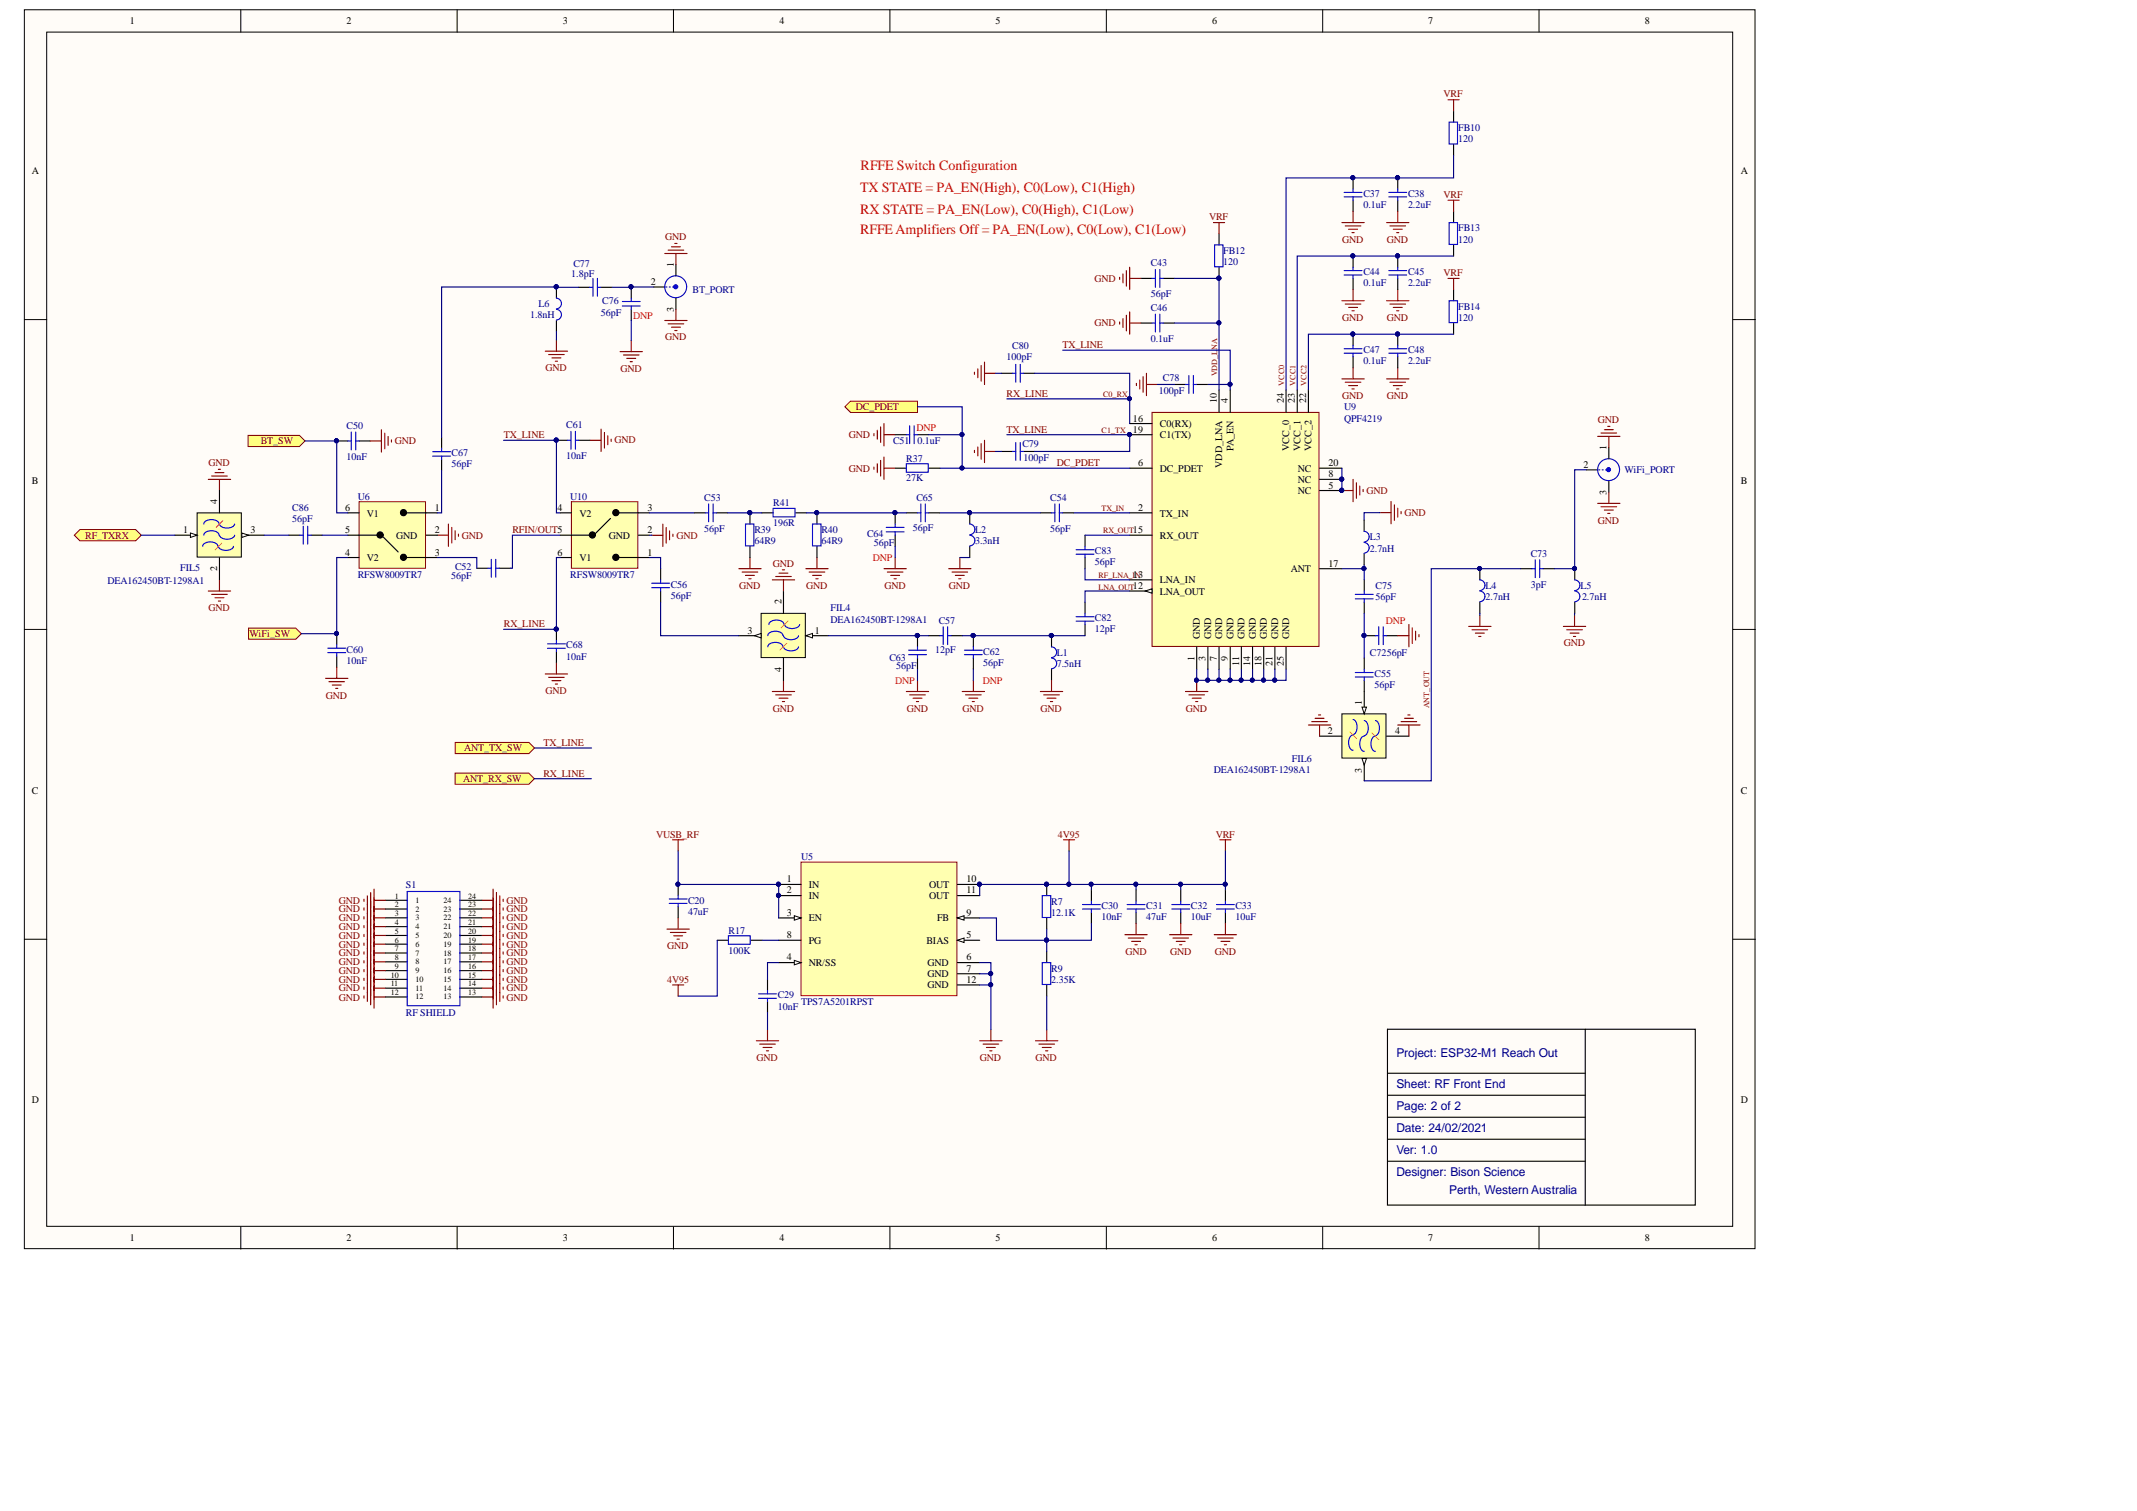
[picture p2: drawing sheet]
<svg xmlns="http://www.w3.org/2000/svg" width="356mm" height="252mm" viewBox="0 0 356 252" stroke-linecap="round" stroke-linejoin="round" font-family="sans-serif">
<defs><g id="words">
<g font-size="2.4" fill="#f00">
<text x="143.5" y="28.3">RFFE Switch Configuration</text>
<text x="143.4" y="32.1">TX STATE = PA_EN(High), C0(Low), C1(High)</text>
<text x="143.4" y="35.7">RX STATE = PA_EN(Low), C0(High), C1(Low)</text>
<text x="143.4" y="39.1">RFFE Amplifiers Off= PA_EN(Low), C0(Low), C1(Low)</text>
</g>
<g font-size="2" fill="#000080">
<text x="232.8" y="176.3">Project: ESP32-M1 Reach Out</text>
<text x="232.8" y="185.1">Page: 2 of 2</text>
<text x="232.8" y="181.4">Sheet: RF Front End</text>
<text x="232.8" y="188.8">Date: 24/02/2021</text>
<text x="232.8" y="196">Designer: Bison Science</text>
<text x="232.8" y="192.4">Ver: 1.0</text>
<text x="241.6" y="199">Perth, Western Australia</text>
</g>
<g font-size="1.7">
<text x="21.7" y="4.1">1</text>
<text x="57.8" y="4.1">2</text>
<text x="93.8" y="4.1">3</text>
<text x="129.9" y="4.1">4</text>
<text x="166" y="4.1">5</text>
<text x="202.1" y="4.1">6</text>
<text x="238.1" y="4.1">7</text>
<text x="274.3" y="4.1">8</text>
<text x="5.3" y="28.9">A</text>
<text x="290.3" y="28.9">A</text>
<text x="108.5" y="47.5">2</text>
<text x="112.3" y="44.5" transform="rotate(-90 112.3 44.5)">1</text>
<text x="112.3" y="52" transform="rotate(-90 112.3 52)">3</text>
<text x="188.9" y="70.3">16</text>
<text x="193.4" y="71.2">C0(RX)</text>
<text x="202.9" y="67.2" transform="rotate(-90 202.9 67.2)">10</text>
<text x="204.7" y="67.2" transform="rotate(-90 204.7 67.2)">4</text>
<text x="214" y="67.2" transform="rotate(-90 214 67.2)">24</text>
<text x="215.9" y="67.2" transform="rotate(-90 215.9 67.2)">23</text>
<text x="217.8" y="67.2" transform="rotate(-90 217.8 67.2)">22</text>
<text x="188.9" y="72.1">19</text>
<text x="189.8" y="77.7">6</text>
<text x="193.4" y="73.1">C1(TX)</text>
<text x="203.8" y="78" transform="rotate(-90 203.8 78)">VDD_LNA</text>
<text x="205.7" y="75.1" transform="rotate(-90 205.7 75.1)">PA_EN</text>
<text x="215" y="75.2" transform="rotate(-90 215 75.2)">VCC_0</text>
<text x="216.8" y="75.2" transform="rotate(-90 216.8 75.2)">VCC_1</text>
<text x="218.7" y="75.2" transform="rotate(-90 218.7 75.2)">VCC_2</text>
<text x="221.5" y="77.7">20</text>
<text x="264" y="78">2</text>
<text x="267.8" y="74.9" transform="rotate(-90 267.8 74.9)">1</text>
<text x="5.3" y="80.6">B</text>
<text x="36.2" y="84" transform="rotate(-90 36.2 84)">4</text>
<text x="193.4" y="78.7">DC_PDET</text>
<text x="216.4" y="82.4">NC</text>
<text x="216.4" y="78.7">NC</text>
<text x="216.4" y="80.5">NC</text>
<text x="221.5" y="81.4">5</text>
<text x="221.5" y="79.6">8</text>
<text x="267.8" y="82.5" transform="rotate(-90 267.8 82.5)">3</text>
<text x="290.3" y="80.6">B</text>
<text x="30.5" y="88.9">1</text>
<text x="41.8" y="88.9">3</text>
<text x="57.5" y="85.2">6</text>
<text x="57.5" y="88.9">5</text>
<text x="61.2" y="86.1">V1</text>
<text x="66.1" y="89.8">GND</text>
<text x="72.5" y="85.2">1</text>
<text x="72.5" y="88.9">2</text>
<text x="93" y="85.2">4</text>
<text x="96.6" y="86.1">V2</text>
<text x="101.5" y="89.8">GND</text>
<text x="107.9" y="85.2">3</text>
<text x="107.9" y="88.9">2</text>
<text x="188.9" y="88.9">15</text>
<text x="189.8" y="85.2">2</text>
<text x="193.4" y="89.8">RX_OUT</text>
<text x="193.4" y="86.1">TX_IN</text>
<text x="36.2" y="95.2" transform="rotate(-90 36.2 95.2)">2</text>
<text x="57.5" y="92.6">4</text>
<text x="61.2" y="93.5">V2</text>
<text x="72.5" y="92.6">3</text>
<text x="93" y="92.6">6</text>
<text x="96.6" y="93.5">V1</text>
<text x="107.9" y="92.6">1</text>
<text x="215.2" y="95.4">ANT</text>
<text x="221.5" y="94.5">17</text>
<text x="130.3" y="100.7" transform="rotate(-90 130.3 100.7)">2</text>
<text x="188.9" y="98.2">12</text>
<text x="188.9" y="96.3">13</text>
<text x="193.4" y="99.1">LNA_OUT</text>
<text x="193.4" y="97.3">LNA_IN</text>
<text x="124.6" y="105.6">3</text>
<text x="135.9" y="105.6">1</text>
<text x="200.1" y="106.6" transform="rotate(-90 200.1 106.6)">GND</text>
<text x="201.9" y="106.6" transform="rotate(-90 201.9 106.6)">GND</text>
<text x="203.8" y="106.6" transform="rotate(-90 203.8 106.6)">GND</text>
<text x="205.7" y="106.6" transform="rotate(-90 205.7 106.6)">GND</text>
<text x="207.5" y="106.6" transform="rotate(-90 207.5 106.6)">GND</text>
<text x="209.4" y="106.6" transform="rotate(-90 209.4 106.6)">GND</text>
<text x="211.2" y="106.6" transform="rotate(-90 211.2 106.6)">GND</text>
<text x="213.1" y="106.6" transform="rotate(-90 213.1 106.6)">GND</text>
<text x="215" y="106.6" transform="rotate(-90 215 106.6)">GND</text>
<text x="130.3" y="112.1" transform="rotate(-90 130.3 112.1)">4</text>
<text x="199.1" y="110.2" transform="rotate(-90 199.1 110.2)">1</text>
<text x="201" y="110.2" transform="rotate(-90 201 110.2)">3</text>
<text x="202.9" y="110.2" transform="rotate(-90 202.9 110.2)">7</text>
<text x="204.7" y="110.2" transform="rotate(-90 204.7 110.2)">9</text>
<text x="206.6" y="111" transform="rotate(-90 206.6 111)">11</text>
<text x="208.4" y="111" transform="rotate(-90 208.4 111)">14</text>
<text x="210.3" y="111" transform="rotate(-90 210.3 111)">18</text>
<text x="212.2" y="111" transform="rotate(-90 212.2 111)">21</text>
<text x="214" y="111" transform="rotate(-90 214 111)">25</text>
<text x="227.1" y="117.5" transform="rotate(-90 227.1 117.5)">1</text>
<text x="221.4" y="122.4">2</text>
<text x="232.6" y="122.4">4</text>
<text x="227.1" y="128.8" transform="rotate(-90 227.1 128.8)">3</text>
<text x="5.3" y="132.3">C</text>
<text x="290.3" y="132.3">C</text>
<text x="131.2" y="147.1">1</text>
<text x="131.2" y="148.9">2</text>
<text x="134.8" y="148">IN</text>
<text x="134.8" y="149.9">IN</text>
<text x="154.9" y="148">OUT</text>
<text x="154.9" y="149.9">OUT</text>
<text x="161.2" y="147.1">10</text>
<text x="161.2" y="148.9">11</text>
<text x="131.2" y="152.7">3</text>
<text x="134.8" y="153.6">EN</text>
<text x="156.3" y="153.6">FB</text>
<text x="161.2" y="152.7">9</text>
<text x="131.2" y="160.1">4</text>
<text x="131.2" y="156.4">8</text>
<text x="134.8" y="161">NR/SS</text>
<text x="134.8" y="157.3">PG</text>
<text x="154.5" y="157.3">BIAS</text>
<text x="154.6" y="161">GND</text>
<text x="161.2" y="156.4">5</text>
<text x="161.2" y="160.1">6</text>
<text x="161.2" y="162">7</text>
<text x="154.6" y="162.9">GND</text>
<text x="154.6" y="164.8">GND</text>
<text x="161.2" y="163.8">12</text>
<text x="5.3" y="183.9">D</text>
<text x="290.3" y="183.9">D</text>
<text x="21.7" y="207">1</text>
<text x="57.8" y="207">2</text>
<text x="93.8" y="207">3</text>
<text x="129.9" y="207">4</text>
<text x="166" y="207">5</text>
<text x="202.1" y="207">6</text>
<text x="238.1" y="207">7</text>
<text x="274.3" y="207">8</text>
</g>
<g font-size="1.7" fill="#800000">
<text x="240.7" y="16.2">VRF</text>
<text x="240.7" y="33">VRF</text>
<text x="110.9" y="40">GND</text>
<text x="201.6" y="36.7">VRF</text>
<text x="223.8" y="40.4">GND</text>
<text x="231.2" y="40.4">GND</text>
<text x="182.5" y="46.9">GND</text>
<text x="240.7" y="46">VRF</text>
<text x="223.8" y="53.5">GND</text>
<text x="231.2" y="53.5">GND</text>
<text x="110.9" y="56.8">GND</text>
<text x="177.1" y="58">TX_LINE</text>
<text x="182.5" y="54.4">GND</text>
<text x="90.9" y="61.9">GND</text>
<text x="103.5" y="62">GND</text>
<text x="142.7" y="68.4">DC_PDET</text>
<text x="167.8" y="66.1">RX_LINE</text>
<text x="223.8" y="66.6">GND</text>
<text x="231.2" y="66.6">GND</text>
<text x="266.4" y="70.5">GND</text>
<text x="34.8" y="77.7">GND</text>
<text x="43.5" y="74.1">BT_SW</text>
<text x="65.8" y="74.1">GND</text>
<text x="84" y="73">TX_LINE</text>
<text x="102.4" y="73.9">GND</text>
<text x="141.5" y="73.1">GND</text>
<text x="167.8" y="72.1">TX_LINE</text>
<text x="176.2" y="77.7">DC_PDET</text>
<text x="141.5" y="78.7">GND</text>
<text x="227.8" y="82.4">GND</text>
<text x="14.2" y="89.8">RF_TXRX</text>
<text x="77" y="89.8">GND</text>
<text x="85.4" y="88.9">RFIN/OUT5</text>
<text x="112.8" y="89.8">GND</text>
<text x="234.2" y="86">GND</text>
<text x="266.4" y="87.3">GND</text>
<text x="128.8" y="94.5">GND</text>
<text x="34.8" y="101.9">GND</text>
<text x="123.3" y="98.2">GND</text>
<text x="134.4" y="98.2">GND</text>
<text x="147.5" y="98.2">GND</text>
<text x="158.2" y="98.2">GND</text>
<text x="41.6" y="106.2">WiFi_SW</text>
<text x="84" y="104.5">RX_LINE</text>
<text x="260.7" y="107.8">GND</text>
<text x="54.3" y="116.5">GND</text>
<text x="90.9" y="115.7">GND</text>
<text x="128.8" y="118.7">GND</text>
<text x="151.2" y="118.7">GND</text>
<text x="160.5" y="118.7">GND</text>
<text x="173.5" y="118.7">GND</text>
<text x="197.7" y="118.7">GND</text>
<text x="77.4" y="125.3">ANT_TX_SW</text>
<text x="90.6" y="124.3">TX_LINE</text>
<text x="77.2" y="130.4">ANT_RX_SW</text>
<text x="90.6" y="129.5">RX_LINE</text>
<text x="109.4" y="139.6">VUSB_RF</text>
<text x="176.4" y="139.6">4V95</text>
<text x="202.7" y="139.6">VRF</text>
<text x="56.5" y="150.6">GND</text>
<text x="56.5" y="152.1">GND</text>
<text x="56.5" y="153.6">GND</text>
<text x="56.5" y="155">GND</text>
<text x="84.4" y="155">GND</text>
<text x="84.4" y="153.6">GND</text>
<text x="84.4" y="152.1">GND</text>
<text x="84.4" y="150.6">GND</text>
<text x="56.5" y="156.5">GND</text>
<text x="56.5" y="158">GND</text>
<text x="56.5" y="159.4">GND</text>
<text x="56.5" y="160.9">GND</text>
<text x="84.4" y="160.9">GND</text>
<text x="84.4" y="159.4">GND</text>
<text x="84.4" y="158">GND</text>
<text x="84.4" y="156.5">GND</text>
<text x="111.2" y="158.2">GND</text>
<text x="187.6" y="159.2">GND</text>
<text x="195.1" y="159.2">GND</text>
<text x="202.5" y="159.2">GND</text>
<text x="56.5" y="162.4">GND</text>
<text x="56.5" y="163.8">GND</text>
<text x="56.5" y="165.3">GND</text>
<text x="56.5" y="166.8">GND</text>
<text x="84.4" y="166.8">GND</text>
<text x="84.4" y="165.3">GND</text>
<text x="84.4" y="163.8">GND</text>
<text x="84.4" y="162.4">GND</text>
<text x="111.2" y="163.8">4V95</text>
<text x="126.1" y="176.8">GND</text>
<text x="163.4" y="176.8">GND</text>
<text x="172.7" y="176.8">GND</text>
</g>
<g font-size="1.7" fill="#000080">
<text x="243.1" y="21.8">FB10</text>
<text x="243.1" y="23.7">120</text>
<text x="227.3" y="32.8">C37</text>
<text x="227.3" y="34.7">0.1uF</text>
<text x="234.8" y="32.8">C38</text>
<text x="234.8" y="34.7">2.2uF</text>
<text x="243.1" y="38.6">FB13</text>
<text x="243.1" y="40.4">120</text>
<text x="95.3" y="46.2">1.8pF</text>
<text x="95.6" y="44.6">C77</text>
<text x="191.9" y="44.4">C43</text>
<text x="204" y="42.3">FB12</text>
<text x="204" y="44.2">120</text>
<text x="227.3" y="45.8">C44</text>
<text x="227.3" y="47.7">0.1uF</text>
<text x="234.8" y="45.8">C45</text>
<text x="234.8" y="47.7">2.2uF</text>
<text x="88.4" y="53">1.8nH</text>
<text x="89.8" y="51.2">L6</text>
<text x="100.2" y="52.7">56pF</text>
<text x="100.4" y="50.7">C76</text>
<text x="115.5" y="48.9">BT_PORT</text>
<text x="191.9" y="51.8">C46</text>
<text x="191.9" y="49.6">56pF</text>
<text x="243.1" y="51.6">FB14</text>
<text x="243.1" y="53.5">120</text>
<text x="168.8" y="58.2">C80</text>
<text x="191.9" y="57">0.1uF</text>
<text x="227.3" y="58.9">C47</text>
<text x="234.8" y="58.9">C48</text>
<text x="167.8" y="60.1">100pF</text>
<text x="193.2" y="65.7">100pF</text>
<text x="193.9" y="63.5">C78</text>
<text x="227.3" y="60.7">0.1uF</text>
<text x="234.8" y="60.7">2.2uF</text>
<text x="57.8" y="71.5">C50</text>
<text x="94.4" y="71.4">C61</text>
<text x="224.1" y="68.4">U9</text>
<text x="224.1" y="70.3">QPF4219</text>
<text x="57.8" y="76.7">10nF</text>
<text x="75.3" y="76">C67</text>
<text x="75.3" y="77.9">56pF</text>
<text x="94.4" y="76.5">10nF</text>
<text x="148.9" y="74">C51</text>
<text x="151.1" y="77">R37</text>
<text x="153" y="74">0.1uF</text>
<text x="170.5" y="74.5">C79</text>
<text x="170.6" y="76.8">100pF</text>
<text x="59.6" y="83.3">U6</text>
<text x="95.1" y="83.3">U10</text>
<text x="117.4" y="83.5">C53</text>
<text x="151.1" y="80.3">27K</text>
<text x="152.8" y="83.5">C65</text>
<text x="175.1" y="83.5">C54</text>
<text x="270.9" y="78.9">WiFi_PORT</text>
<text x="48.7" y="85.2">C86</text>
<text x="48.7" y="87">56pF</text>
<text x="117.4" y="88.6">56pF</text>
<text x="125.8" y="88.9">R39</text>
<text x="128.9" y="84.4">R41</text>
<text x="128.9" y="87.7">196R</text>
<text x="137" y="88.9">R40</text>
<text x="144.6" y="89.6">C64</text>
<text x="152.2" y="88.5">56pF</text>
<text x="162.6" y="88.9">L2</text>
<text x="175.1" y="88.6">56pF</text>
<text x="30" y="95.2">FIL5</text>
<text x="75.9" y="95">C52</text>
<text x="125.8" y="90.8">64R9</text>
<text x="137" y="90.8">64R9</text>
<text x="145.7" y="91.1">56pF</text>
<text x="162.6" y="90.8">3.3nH</text>
<text x="182.6" y="92.4">C83</text>
<text x="182.6" y="94.2">56pF</text>
<text x="228.4" y="90.1">L3</text>
<text x="228.4" y="91.9">2.7nH</text>
<text x="255.2" y="92.8">C73</text>
<text x="17.9" y="97.4">DEA162450BT-1298A1</text>
<text x="59.6" y="96.3">RFSW8009TR7</text>
<text x="75.2" y="96.5">56pF</text>
<text x="95.1" y="96.3">RFSW8009TR7</text>
<text x="111.8" y="97.9">C56</text>
<text x="111.8" y="99.8">56pF</text>
<text x="138.5" y="101.9">FIL4</text>
<text x="229.3" y="98.2">C75</text>
<text x="229.3" y="100.1">56pF</text>
<text x="247.7" y="98.2">L4</text>
<text x="247.7" y="100.1">2.7nH</text>
<text x="255.2" y="97.9">3pF</text>
<text x="263.5" y="98.2">L5</text>
<text x="263.8" y="100.1">2.7nH</text>
<text x="138.5" y="103.8">DEA162450BT-1298A1</text>
<text x="156.5" y="103.9">C57</text>
<text x="182.6" y="103.5">C82</text>
<text x="182.6" y="105.4">12pF</text>
<text x="57.8" y="108.9">C60</text>
<text x="57.8" y="110.7">10nF</text>
<text x="94.4" y="108.1">C68</text>
<text x="94.4" y="110">10nF</text>
<text x="148.3" y="110.1">C63</text>
<text x="149.4" y="111.6">56pF</text>
<text x="155.9" y="108.9">12pF</text>
<text x="164" y="109.2">C62</text>
<text x="164" y="111">56pF</text>
<text x="176.2" y="109.4">L1</text>
<text x="176.2" y="111.2">7.5nH</text>
<text x="228.4" y="109.4">C7256pF</text>
<text x="229.2" y="112.9">C55</text>
<text x="229.2" y="114.8">56pF</text>
<text x="202.4" y="128.9">DEA162450BT-1298A1</text>
<text x="215.4" y="127">FIL6</text>
<text x="133.6" y="143.4">U5</text>
<text x="67.7" y="148.1">S1</text>
<text x="114.7" y="150.6">C20</text>
<text x="114.7" y="152.5">47uF</text>
<text x="121.5" y="155.6">R17</text>
<text x="175.3" y="150.8">R7</text>
<text x="175.3" y="152.7">12.1K</text>
<text x="183.7" y="151.6">C30</text>
<text x="183.7" y="153.4">10nF</text>
<text x="191.1" y="151.6">C31</text>
<text x="191.1" y="153.4">47uF</text>
<text x="198.6" y="151.6">C32</text>
<text x="198.6" y="153.4">10uF</text>
<text x="206" y="151.6">C33</text>
<text x="206" y="153.4">10uF</text>
<text x="121.5" y="159">100K</text>
<text x="175.3" y="162">R9</text>
<text x="129.7" y="166.4">C29</text>
<text x="133.6" y="167.5">TPS7A5201RPST</text>
<text x="175.3" y="163.8">2.35K</text>
<text x="67.7" y="169.3">RF SHIELD</text>
<text x="129.7" y="168.3">10nF</text>
</g>
<g font-size="1.7" fill="#f00">
<text x="105.6" y="53.1">DNP</text>
<text x="152.8" y="71.9">DNP</text>
<text x="145.5" y="93.5">DNP</text>
<text x="231" y="104">DNP</text>
<text x="149.2" y="114.1">DNP</text>
<text x="163.9" y="114.1">DNP</text>
</g>
<g font-size="1.4" fill="#800000">
<text x="183.9" y="66.2">C0_RX</text>
<text x="183.7" y="72.1">C1_TX</text>
<text x="183.7" y="85.2">TX_IN</text>
<text x="183.9" y="88.9">RX_OUT</text>
<text x="183.2" y="96.4">RF_LNA_IN</text>
<text x="183.2" y="98.3">LNA_OUT</text>
</g>
<g font-size="1.4">
<text x="65.8" y="149.8">1</text>
<text x="78.1" y="149.8">24</text>
<text x="65.8" y="151.2">2</text>
<text x="65.8" y="152.7">3</text>
<text x="65.8" y="154.2">4</text>
<text x="65.8" y="155.6">5</text>
<text x="69.3" y="150.5">1</text>
<text x="69.3" y="152">2</text>
<text x="69.3" y="153.4">3</text>
<text x="69.3" y="154.9">4</text>
<text x="73.9" y="154.9">21</text>
<text x="73.9" y="153.4">22</text>
<text x="73.9" y="152">23</text>
<text x="73.9" y="150.5">24</text>
<text x="78.1" y="155.6">20</text>
<text x="78.1" y="154.2">21</text>
<text x="78.1" y="152.7">22</text>
<text x="78.1" y="151.2">23</text>
<text x="65.8" y="157.1">6</text>
<text x="65.8" y="158.6">7</text>
<text x="65.8" y="160">8</text>
<text x="65.8" y="161.5">9</text>
<text x="69.3" y="156.4">5</text>
<text x="69.3" y="157.8">6</text>
<text x="69.3" y="159.3">7</text>
<text x="69.3" y="160.8">8</text>
<text x="73.9" y="160.8">17</text>
<text x="73.9" y="159.3">18</text>
<text x="73.9" y="157.8">19</text>
<text x="73.9" y="156.4">20</text>
<text x="78.1" y="161.5">16</text>
<text x="78.1" y="160">17</text>
<text x="78.1" y="158.6">18</text>
<text x="78.1" y="157.1">19</text>
<text x="65.1" y="163">10</text>
<text x="65.1" y="164.4">11</text>
<text x="65.1" y="165.9">12</text>
<text x="69.3" y="162.2">9</text>
<text x="69.3" y="163.7">10</text>
<text x="69.3" y="165.2">11</text>
<text x="69.3" y="166.6">12</text>
<text x="73.9" y="166.6">13</text>
<text x="73.9" y="165.2">14</text>
<text x="73.9" y="163.7">15</text>
<text x="73.9" y="162.2">16</text>
<text x="78.1" y="165.9">13</text>
<text x="78.1" y="164.4">14</text>
<text x="78.1" y="163">15</text>
</g>
<g font-size="1.3" fill="#800000">
<text x="203" y="58.4" transform="rotate(-90 203 58.4)">NA</text>
<text x="203" y="62.8" transform="rotate(-90 203 62.8)">VDD_L</text>
<text x="214.1" y="64.3" transform="rotate(-90 214.1 64.3)">VCC0</text>
<text x="216" y="64.3" transform="rotate(-90 216 64.3)">VCC1</text>
<text x="217.8" y="64.3" transform="rotate(-90 217.8 64.3)">VCC2</text>
<text x="238.3" y="118.1" transform="rotate(-90 238.3 118.1)">ANT_OUT</text>
</g>
</g></defs>
<g fill="#fffcf8" stroke="#000" stroke-width=".17">
<path d="M4.1 1.6h288.5v206.6h-288.5z"/>
<path d="M7.8 5.4h281.1v199h-281.1z"/>
</g>
<g fill="none" stroke="#000" stroke-width=".17">
<path d="M40.1 1.6v3.8M76.2 1.6v3.8M112.3 1.6v3.8M148.4 1.6v3.8M184.5 1.6v3.8M220.5 1.6v3.8M256.6 1.6v3.8M4.1 53.3h3.7M289 53.3h3.7M4.1 104.9h3.7M289 104.9h3.7M4.1 156.6h3.7"/>
<path d="M289 156.6h3.7M40.1 204.5v3.7M76.2 204.5v3.7M112.3 204.5v3.7M148.4 204.5v3.7M184.5 204.5v3.7M220.5 204.5v3.7M256.6 204.5v3.7"/>
</g>
<g fill="none" stroke="#800000" stroke-width=".19">
<path d="M108.7 89.2h1.8M110.5 87.4v3.7M111.1 87.9v2.6M111.6 88.5v1.5M112.2 89.1v.3M123.2 94.8h3.7M123.7 95.4h2.6M124.3 95.9h1.5M124.9 96.5h.3M125 92.9v1.9M134.4 94.8h3.7M134.9 95.4h2.6"/>
<path d="M135.5 95.9h1.5M136 96.5h.4M136.2 92.9v1.9"/>
</g>
<path d="M12.4 89.2l.9-.9h9.3l1 .9-1 .9h-9.3z" fill-rule="evenodd" fill="#ffff80" stroke="#800000" stroke-width=".17"/>
<g fill="none" stroke="#800000" stroke-width=".19">
<path d="M223.7 37.1h3.8M224.3 37.7h2.6M224.9 38.2h1.4M225.4 38.8h.4M225.6 35.2v1.9M231.2 37.1h3.7M231.7 37.7h2.7M232.3 38.2h1.5M232.9 38.8h.3M233 35.2v1.9M186.7 46.2v.4M186.7 53.7v.3"/>
<path d="M187.2 45.7v1.5M187.2 53.1v1.5M187.8 45.1v2.6M187.8 52.6v2.6M188.4 44.5v3.8M188.4 52v3.7M188.4 53.9h1.8M188.4 46.4h1.8M223.7 50.1h3.8M224.3 50.7h2.6M224.9 51.2h1.4M225.4 51.8h.4"/>
<path d="M225.6 48.3v1.8M231.2 50.1h3.7M231.7 50.7h2.7M232.3 51.2h1.5M232.9 51.8h.3M233 48.3v1.8M145.7 72.3v.4M145.7 77.9v.3M146.3 71.7v1.5M146.3 77.3v1.5M146.8 71.2v2.6M146.8 76.7v2.7"/>
<path d="M147.4 70.6v3.7M147.4 76.2v3.7M147.4 78.1h1.9M147.4 72.5h1.9M223.7 63.2h3.8M224.3 63.7h2.6M224.9 64.3h1.4M225.4 64.8h.4M225.6 61.3v1.9M225.6 79.9v3.7M231.2 63.2h3.7M231.7 63.7h2.7"/>
<path d="M232.3 64.3h1.5M232.9 64.8h.3M233 61.3v1.9M223.7 81.8h1.9M226.2 80.5v2.6M226.7 81v1.5M227.3 81.6v.4M128.8 115.3h3.7M129.3 115.8h2.6M129.9 116.4h1.5M130.4 117h.4M130.6 113.4v1.9"/>
<path d="M197.7 115.3h3.7M198.2 115.8h2.6M198.8 116.4h1.5M199.3 117h.4M199.5 113.4v1.9"/>
</g>
<g fill="none" stroke="#000" stroke-width=".19">
<path d="M242.4 18.5v1.9M203.3 39v1.8M225.6 29.7v1.8M225.6 33.4v1.8M233 29.7v1.8M233 33.4v1.8M242.4 24.1v1.8M190.2 53.9h1.9M190.2 46.4h1.9M193.9 53.9h1.9M193.9 46.4h1.9M203.3 44.5v1.9"/>
<path d="M225.6 42.7v1.8M225.6 46.4v1.9M225.6 55.7v1.9M225.6 59.4v1.9M233 42.7v1.8M233 46.4v1.9M233 55.7v1.9M233 59.4v1.9M149.3 78.1h1.8M149.3 72.5h1.8M153 72.5h1.8M154.8 78.1h1.9"/>
<path d="M79.5 94.7h1.9M83.2 94.7h1.9M110.1 94.8v1.9M110.1 98.5v1.9M115.7 85.5h1.9M119.5 85.5h1.8M125 85.5v1.9M125 91.1v1.8M173.5 85.5h1.8M177.2 85.5h1.8M154.8 106h1.9M158.6 106h1.8"/>
<path d="M227.5 109.7v1.9M227.5 113.4v1.9"/>
</g>
<g fill="none" stroke="#00f" stroke-width=".19">
<path d="M224.1 32.1h3M224.1 32.8h3M225.6 31.5v.6M225.6 32.8v.6M231.6 32.1h2.9M231.6 32.8h2.9M233 31.5v.6M233 32.8v.6M241.6 20.4h1.4v3.6h-1.4zM192.1 53.9h.5M192.1 46.4h.5M192.6 44.9v3"/>
<path d="M192.6 52.4v2.9M193.4 44.9v3M193.4 52.4v2.9M193.4 53.9h.5M193.4 46.4h.5M202.5 40.8h1.4v3.7h-1.4zM224.1 58.1h3M224.1 58.9h3M224.1 45.1h3M224.1 45.9h3M225.6 44.5v.6M225.6 45.9v.5"/>
<path d="M225.6 57.6v.5M225.6 58.9v.5M231.6 58.1h2.9M231.6 58.9h2.9M231.6 45.1h2.9M231.6 45.9h2.9M233 44.5v.6M233 45.9v.5M233 57.6v.5M233 58.9v.5M151.1 77.3h3.7v1.4h-3.7zM151.1 72.5h.6"/>
<path d="M151.7 71v3M152.4 71v3M152.4 72.5h.6M81.4 94.7h.5M81.9 93.2v3M82.7 93.2v3M82.7 94.7h.5M108.7 97.2h2.9M108.7 98h2.9M110.1 96.7v.5M110.1 98v.5M117.6 85.5h.6"/>
<path d="M118.2 84v3M118.9 85.5h.6M118.9 84v3M124.3 87.4h1.4v3.6h-1.4zM175.3 85.5h.6M175.9 84v3M176.6 84v3M176.6 85.5h.6M156.7 106h.6M157.3 104.5v3M158 104.5v3M158 106h.6"/>
<path d="M226 112.9h3M226 112.1h3M227.5 111.6v.5M227.5 112.9v.5"/>
</g>
<g fill="#000080" stroke="#000080" stroke-width=".17">
<circle cx="125" cy="85.5" r=".34"/>
<circle cx="225.5" cy="55.7" r=".33"/>
<circle cx="225.5" cy="42.6" r=".33"/>
<circle cx="233" cy="29.6" r=".34"/>
<circle cx="225.5" cy="29.6" r=".33"/>
<circle cx="233" cy="42.6" r=".34"/>
<circle cx="233" cy="55.7" r=".34"/>
<circle cx="203.2" cy="46.4" r=".34"/>
<circle cx="199.5" cy="113.4" r=".33"/>
<circle cx="223.7" cy="81.7" r=".34"/>
</g>
<path d="M192.1 68.7h27.8v39.1h-27.8z" fill="#ffffb0" stroke="#800000" stroke-width=".17"/>
<g fill="none" stroke="#000" stroke-width=".19">
<path d="M188.4 78.1h3.7M188.4 72.5h3.7M188.4 70.6h3.7M203.3 65v3.7M205.1 65v3.7M214.4 65v3.7M216.3 65v3.7M218.2 65v3.7M220 78.1h3.7M220 79.9h3.7M188.4 89.2h3.7M188.4 85.5h3.7"/>
<path d="M188.4 98.5h3.7M220 81.8h3.7M220 94.8h3.7M199.5 107.8v3.8M201.4 107.8v3.8M203.3 107.8v3.8M205.1 107.8v3.8M207 107.8v3.8M208.8 107.8v3.8M212.6 107.8v3.8M214.4 107.8v3.8"/>
</g>
<g fill="#000080" stroke="#000080" stroke-width=".17">
<circle cx="223.7" cy="81.7" r=".34"/>
<circle cx="223.7" cy="79.9" r=".34"/>
<circle cx="188.3" cy="72.4" r=".33"/>
</g>
<path d="M191 98.5l1.1-.3v.7z" fill="#fffcf8"/>
<path d="M191 98.5l1.1-.3v.7z" fill="none" stroke="#000" stroke-width=".17"/>
<g fill="none" stroke="#000" stroke-width=".19">
<path d="M242.4 35.2v1.9M242.4 40.8v1.9M242.4 48.3v1.8M242.4 53.9v1.8M149.3 85.5v1.9M149.3 89.2v1.9M151.1 85.5h1.9M154.8 85.5h1.9M188.4 96.7h3.7M153 106v1.8M153 109.7v1.9M162.3 106v1.8"/>
<path d="M162.3 109.7v1.9M210.7 107.8v3.8"/>
</g>
<g fill="#000080" stroke="#000080" stroke-width=".17">
<circle cx="223.7" cy="81.7" r=".34"/>
<circle cx="223.7" cy="79.9" r=".34"/>
<circle cx="188.3" cy="72.4" r=".33"/>
<circle cx="152.9" cy="105.9" r=".34"/>
<circle cx="162.2" cy="105.9" r=".34"/>
<circle cx="149.2" cy="85.5" r=".33"/>
</g>
<g fill="none" stroke="#00f" stroke-width=".19">
<path d="M241.6 37.1h1.4v3.7h-1.4zM241.6 50.1h1.4v3.7h-1.4zM147.8 87.9h2.9M147.8 88.7h2.9M149.3 87.4v.5M149.3 88.7v.5M153 85.5h.5M153.5 84v3M154.3 84v3M154.3 85.5h.5M151.5 108.4h3M151.5 109.1h3"/>
<path d="M153 107.8v.6M153 109.1v.6M160.8 108.4h3M160.8 109.1h3M162.3 107.8v.6M162.3 109.1v.6"/>
</g>
<g fill="none" stroke="#800000" stroke-width=".19">
<path d="M34.7 79.9h3.8M35.3 79.4h2.6M35.8 78.8h1.5M36.4 78.2h.4M36.6 79.9v1.9M34.7 98.5h3.8M35.3 99.1h2.6M35.8 99.6h1.5M36.6 96.7v1.8M147.4 94.8h3.7M147.9 95.4h2.7M148.5 95.9h1.5"/>
<path d="M149.1 96.5h.3M149.3 92.9v1.9M158.2 94.8h3.7M158.7 95.4h2.6M159.3 95.9h1.5M159.8 96.5h.4M160 92.9v1.9M36.4 100.2h.4M151.1 115.3h3.7M151.7 115.8h2.6M152.2 116.4h1.5M152.8 117h.4"/>
<path d="M153 113.4v1.9M160.4 115.3h3.7M161 115.8h2.6M161.5 116.4h1.5M162.1 117h.4M162.3 113.4v1.9"/>
</g>
<path d="M126.9 102.2h7.4v7.4h-7.4z" fill="#ffffb0" stroke="#000" stroke-width=".17"/>
<path d="M134.4 106h3.7" fill="none" stroke="#000" stroke-width=".19"/>
<path d="M134.4 106l1.1-.4v.7z" fill="#fffcf8"/>
<path d="M134.4 106l1.1-.4v.7z" fill="none" stroke="#000" stroke-width=".17"/>
<path d="M123.2 106h3.7" fill="none" stroke="#000" stroke-width=".19"/>
<path d="M125.8 106l1.1-.4v.7z" fill="#fffcf8"/>
<path d="M125.8 106l1.1-.4v.7z" fill="none" stroke="#000" stroke-width=".17"/>
<path d="M130.5 106a1.04 1.04 0 0 0-1.2-.8 1.15 1.15 0 0 0-1.3 .7v.1M130.5 107.8a1.04 1.04 0 0 0-1.2-.7 1.15 1.15 0 0 0-1.3 .7M130.7 104.1a1.04 1.04 0 0 0-1.2-.7 1.15 1.15 0 0 0-1.3 .7M133.1 106a1.51 1.51 0 0 1-2.5 0M133.1 107.8a1.51 1.51 0 0 1-2.5 0M133.3 104.1a1.51 1.51 0 0 1-2.5 0" fill="none" stroke="#00f" stroke-width=".19"/>
<path d="M131.2 107.3l-1.1 1.1M131.4 103.5l-1.1 1.2" fill="none" stroke="#f90" stroke-width=".19"/>
<path d="M130.6 98.5v3.7M130.6 109.7v3.7" fill="none" stroke="#000" stroke-width=".19"/>
<path d="M128.8 96.7h3.7M129.3 96.1h2.6M129.9 95.5h1.5M130.4 95h.4M130.6 96.7v1.8" fill="none" stroke="#800000" stroke-width=".19"/>
<path d="M32.9 85.5h7.3v7.4h-7.3z" fill="#ffffb0" stroke="#000" stroke-width=".17"/>
<path d="M29.1 89.2h3.8" fill="none" stroke="#000" stroke-width=".19"/>
<path d="M31.8 88.8l1.1 .4-1.1 .4z" fill="#fffcf8"/>
<path d="M31.8 88.8l1.1 .4-1.1 .4z" fill="none" stroke="#000" stroke-width=".17"/>
<path d="M40.3 89.2h3.7" fill="none" stroke="#000" stroke-width=".19"/>
<path d="M40.3 88.8l1.1 .4-1.1 .4z" fill="#fffcf8"/>
<path d="M40.3 88.8l1.1 .4-1.1 .4z" fill="none" stroke="#000" stroke-width=".17"/>
<g fill="none" stroke="#00f" stroke-width=".19">
<path d="M266.6 78.3h.2M267.1 78.3h.2M267.7 78.3h.2M36.3 91.1a1.04 1.04 0 0 0-1.2-.8 1.15 1.15 0 0 0-1.3 .7v.1M36.5 89.2a1.04 1.04 0 0 0-1.2-.7 1.16 1.16 0 0 0-1.3 .7M36.5 87.4a1.04 1.04 0 0 0-1.2-.8 1.16 1.16 0 0 0-1.3 .7v.1M38.9 91.1a1.53 1.53 0 0 1-2.5 0M39.1 89.2a1.53 1.53 0 0 1-2.5 0M39.1 87.4a1.53 1.53 0 0 1-2.5 0M175.3 107.8a.89 .89 0 0 1 .9 .9 .89 .89 0 0 1-.9 .9M175.3 109.7a.89 .89 0 0 1 .9 .9 .89 .89 0 0 1-.9 .9M229.3 106h.6"/>
<path d="M229.9 104.5v3M230.6 104.5v3M230.6 106h.6"/>
<circle cx="268.2" cy="78.3" r="1.82"/>
</g>
<path d="M37 90.5l-1.2 1.1M37.2 86.8l-1.2 1.1" fill="none" stroke="#f90" stroke-width=".19"/>
<path d="M264.5 78.3h1.9M268.2 74.6v1.9M36.6 81.8v3.7M36.6 92.9v3.8M268.2 80.2v1.9M175.3 106v1.8M175.3 111.6v1.8M227.5 106h1.8M231.2 106h1.8" fill="none" stroke="#000" stroke-width=".19"/>
<g fill="#000080" stroke="#000080" stroke-width=".17">
<circle cx="175.3" cy="105.9" r=".34"/>
<circle cx="227.4" cy="105.9" r=".33"/>
</g>
<g fill="none" stroke="#800000" stroke-width=".19">
<path d="M266.4 72.7h3.7M266.9 72.2h2.6M267.5 71.6h1.5M268.1 71.1h.3M268.2 72.7v1.9M266.4 83.9h3.7M266.9 84.5h2.6M267.5 85h1.5M268.1 85.6h.3M268.2 82.1v1.8M173.5 115.3h3.7M174 115.8h2.6"/>
<path d="M174.6 116.4h1.5M175.1 117h.4M175.3 113.4v1.9M244.9 104.4h3.7M245.4 105h2.6M246 105.5h1.5M246.5 106.1h.4M246.7 102.6v1.8M260.7 104.4h3.7M261.2 105h2.6M261.8 105.5h1.5M262.3 106.1h.4"/>
<path d="M262.5 102.6v1.8"/>
</g>
<circle cx="268.2" cy="78.3" r=".33" fill="#00f" stroke="#00f" stroke-width=".19"/>
<path d="M223.7 119h7.4v7.4h-7.4z" fill="#ffffb0" stroke="#000" stroke-width=".17"/>
<path d="M227.5 115.3v3.7" fill="none" stroke="#000" stroke-width=".19"/>
<path d="M227.1 117.9h.7l-.3 1.1z" fill="#fffcf8"/>
<path d="M227.1 117.9h.7l-.3 1.1z" fill="none" stroke="#000" stroke-width=".17"/>
<path d="M227.5 126.4v3.8" fill="none" stroke="#000" stroke-width=".19"/>
<path d="M227.1 126.4h.7l-.3 1.2z" fill="#fffcf8"/>
<path d="M227.1 126.4h.7l-.3 1.2z" fill="none" stroke="#000" stroke-width=".17"/>
<g fill="none" stroke="#00f" stroke-width=".19">
<path d="M168.8 75.3h.6M168.8 62.2h.6M169.4 60.7v3M169.4 73.8v2.9M170.1 60.7v3M170.1 73.8v2.9M170.1 75.3h.6M170.1 62.2h.6M197.7 64.1h.5M198.2 62.6v3M199 62.6v3M199 64.1h.5"/>
<path d="M179.4 92.4h3M179.4 91.6h3M180.9 91.1v.5M180.9 92.4v.5M226 99.8h3M226 99.1h3M227.5 98.5v.6M227.5 99.8v.6M179.4 103.5h3M179.4 102.8h3M180.9 102.2v.6M180.9 103.5v.6"/>
<path d="M225.6 119.9a1.52 1.52 0 0 1 0 2.6M225.6 122.5a1.04 1.04 0 0 0-.7 1.2 1.17 1.17 0 0 0 .7 1.4M227.5 120.1a1.52 1.52 0 0 1 0 2.5M227.5 122.7a1.04 1.04 0 0 0-.8 1.2 1.17 1.17 0 0 0 .7 1.4l.1-.1M229.3 120.1a1.52 1.52 0 0 1 0 2.5M229.3 122.7a1.04 1.04 0 0 0-.7 1.2 1.17 1.17 0 0 0 .7 1.4v-.1"/>
</g>
<path d="M225 122l1.2 1.1M228.8 122.2l1.1 1.1" fill="none" stroke="#f90" stroke-width=".19"/>
<g fill="none" stroke="#000" stroke-width=".19">
<path d="M166.9 75.3h1.9M166.9 62.2h1.9M170.7 75.3h1.8M170.7 62.2h1.8M195.8 64.1h1.9M199.5 64.1h1.9M180.9 89.2v1.9M180.9 92.9v1.9M227.5 96.7v1.8M180.9 100.4v1.8M180.9 104.1v1.9M227.5 100.4v1.8"/>
<path d="M220 122.7h3.7M231.2 122.7h3.7"/>
</g>
<g fill="none" stroke="#800000" stroke-width=".19">
<path d="M162.5 62v.4M162.5 75.1v.3M163 61.5v1.5M163 74.5v1.5M163.6 60.9v2.6M163.6 74v2.6M164.1 60.4v3.7M164.1 73.4v3.7M164.1 75.3h1.9M164.1 62.2h1.9M189.5 63.9v.4M190 63.3v1.5"/>
<path d="M190.6 62.8v2.6M191.1 62.2v3.8M191.1 64.1h1.9M219.3 119.7h1.5M219.8 119.2h.4M233 106h1.9M234.2 119.7h1.5M234.7 119.2h.4M234.9 104.1v3.7M235.5 104.7v2.6M236 105.2v1.5M236.6 105.8v.4"/>
<path d="M218.2 120.9h3.7M218.7 120.3h2.6M220 120.9v1.8M233 120.9h3.8M233.6 120.3h2.6M234.9 120.9v1.8"/>
</g>
<path d="M140.9 67.8l.9-.9h11.2v1.8h-11.2z" fill-rule="evenodd" fill="#ffff80" stroke="#800000" stroke-width=".17"/>
<path d="M109 47.8h1.8M112.7 44.1v1.9M112.7 49.7v1.9M48.1 89.2h1.9M51.9 89.2h1.8" fill="none" stroke="#000" stroke-width=".19"/>
<circle cx="112.7" cy="47.8" r=".34" fill="#00f" stroke="#00f" stroke-width=".19"/>
<g fill="none" stroke="#00f" stroke-width=".19">
<path d="M111 47.8h.2M111.6 47.8h.2M112.1 47.8h.2M50 89.2h.6M50.6 87.7v3M51.3 87.7v3M51.3 89.2h.6"/>
<circle cx="112.7" cy="47.8" r="1.82"/>
</g>
<g fill="none" stroke="#800000" stroke-width=".19">
<path d="M110.8 53.4h3.8M110.8 42.3h3.8M111.4 54h2.6M111.4 41.7h2.6M112 54.5h1.4M112 41.1h1.4M112.5 55.1h.4M112.5 40.6h.4M112.7 42.3v1.8M112.7 51.6v1.8M72.9 89.2h1.9M74.8 87.4v3.7"/>
<path d="M75.3 87.9v2.6M75.9 88.5v1.5M76.4 89v.4"/>
</g>
<path d="M41.4 72.6h8.5l1 .9-1 .9h-8.5z" fill-rule="evenodd" fill="#ffff80" stroke="#800000" stroke-width=".17"/>
<path d="M105.2 47.8v1.9M105.2 51.6v1.8M73.6 72.9v1.8M73.6 76.6v1.9" fill="none" stroke="#000" stroke-width=".19"/>
<circle cx="105.2" cy="47.8" r=".33" fill="#000080" stroke="#000080" stroke-width=".17"/>
<path d="M103.8 51h2.9M103.8 50.3h2.9M105.2 49.7v.6M105.2 51v.6M72.1 75.3h3M72.1 76h3M73.6 74.7v.6M73.6 76v.6" fill="none" stroke="#00f" stroke-width=".19"/>
<path d="M103.4 58.6h3.7M103.9 59.2h2.7M104.5 59.7h1.5M105.2 56.8v1.8M105.1 60.3h.3" fill="none" stroke="#800000" stroke-width=".19"/>
<path d="M133.6 143.7h25.9v22.3h-25.9z" fill="#ffffb0" stroke="#980000" stroke-width=".17"/>
<path d="M159.6 156.7h3.7" fill="none" stroke="#000" stroke-width=".19"/>
<path d="M159.6 156.7l1.1-.3v.7z" fill="#fffcf8"/>
<path d="M159.6 156.7l1.1-.3v.7z" fill="none" stroke="#000" stroke-width=".17"/>
<path d="M129.8 153h3.8" fill="none" stroke="#000" stroke-width=".19"/>
<path d="M132.4 152.6l1.2 .4-1.2 .4z" fill="#fffcf8"/>
<path d="M132.4 152.6l1.2 .4-1.2 .4z" fill="none" stroke="#000" stroke-width=".17"/>
<path d="M159.6 153h3.7" fill="none" stroke="#000" stroke-width=".19"/>
<path d="M159.6 153l1.1-.4v.8z" fill="#fffcf8"/>
<path d="M159.6 153l1.1-.4v.8z" fill="none" stroke="#000" stroke-width=".17"/>
<path d="M129.8 147.4h3.8M129.8 149.3h3.8M129.8 160.5h3.8M159.6 160.5h3.7M159.6 162.3h3.7M159.6 164.2h3.7" fill="none" stroke="#000" stroke-width=".19"/>
<g fill="#000080" stroke="#000080" stroke-width=".17">
<circle cx="129.8" cy="147.4" r=".33"/>
<circle cx="129.8" cy="149.3" r=".33"/>
</g>
<path d="M132.4 160.1l1.2 .4-1.2 .3z" fill="#fffcf8"/>
<path d="M132.4 160.1l1.2 .4-1.2 .3z" fill="none" stroke="#000" stroke-width=".17"/>
<g fill="none" stroke="#000" stroke-width=".19">
<path d="M161.7 85.5v1.9M161.7 91.1v1.8M227.4 86.7v1.9M227.4 92.3v1.8M246.7 94.8v1.9M253.5 94.8h1.9M257.3 94.8h1.8M262.6 94.8v1.9M246.7 100.4v1.8M262.6 100.4v1.8M64.2 150.1h3.8M64.2 151.5h3.8"/>
<path d="M64.2 153h3.8M64.2 154.5h3.8M64.2 155.9h3.8M64.2 157.4h3.8M64.2 158.9h3.8M76.6 150.1h3.8M76.6 151.5h3.8M76.6 153h3.8M76.6 154.5h3.8M76.6 155.9h3.8M76.6 157.4h3.8M76.6 158.9h3.8"/>
<path d="M113.1 147.4v1.9M113.1 151.2v1.8M119.6 156.7h1.8M125.2 156.7h1.8M129.8 156.7h3.8M159.6 147.4h3.7M159.6 149.3h3.7M174.5 147.4v1.9M174.5 153v1.9M174.5 158.6v1.9M182 148.4v1.8M182 152.1v1.9"/>
<path d="M189.4 148.4v1.8M189.4 152.1v1.9M196.9 148.4v1.8M196.9 152.1v1.9M204.3 148.4v1.8M204.3 152.1v1.9M64.2 160.3h3.8M64.2 161.8h3.8M64.2 163.3h3.8M64.2 164.7h3.8M64.2 166.2h3.8M76.6 160.3h3.8"/>
<path d="M76.6 161.8h3.8M76.6 163.3h3.8M76.6 164.7h3.8M76.6 166.2h3.8M128 163.3v1.8M128 167v1.8M174.5 164.2v1.8"/>
</g>
<g fill="#000080" stroke="#000080" stroke-width=".17">
<circle cx="163.3" cy="147.4" r=".33"/>
<circle cx="129.8" cy="147.4" r=".33"/>
<circle cx="129.8" cy="149.3" r=".33"/>
<circle cx="113" cy="147.4" r=".33"/>
<circle cx="174.5" cy="147.4" r=".34"/>
<circle cx="161.7" cy="85.5" r=".34"/>
<circle cx="246.7" cy="94.8" r=".33"/>
<circle cx="262.5" cy="94.8" r=".34"/>
</g>
<g fill="none" stroke="#00f" stroke-width=".19">
<path d="M161.7 87.4a.89 .89 0 0 1 .8 .9 .89 .89 0 0 1-.8 .8M161.7 89.2a.89 .89 0 0 1 .8 .9 .89 .89 0 0 1-.8 .9M227.4 88.6a.89 .89 0 0 1 .9 .9 .89 .89 0 0 1-.9 .9M227.4 90.4a.89 .89 0 0 1 .9 .9 .89 .89 0 0 1-.9 .9M246.7 96.7a.89 .89 0 0 1 .9 .9 .89 .89 0 0 1-.9 .8M246.7 98.5a.89 .89 0 0 1 .9 .9 .89 .89 0 0 1-.9 .9M255.4 94.8h.6M256 93.3v3M256.7 93.3v3M256.7 94.8h.6M262.6 96.7a.89 .89 0 0 1 .8 .9 .89 .89 0 0 1-.8 .8M262.6 98.5a.89 .89 0 0 1 .8 .9 .89 .89 0 0 1-.8 .9"/>
<path d="M67.9 148.6h8.8v19.1h-8.8zM111.6 150.6h3M111.6 149.9h3M113.1 149.3v.6M113.1 150.6v.6M121.4 156h3.7v1.4h-3.7zM173.8 149.3h1.4v3.6h-1.4zM180.5 151.5h3M180.5 150.8h3M182 150.2v.6M182 151.5v.6M187.9 151.5h3"/>
<path d="M187.9 150.8h3M189.4 150.2v.6M189.4 151.5v.6M195.4 151.5h3M195.4 150.8h3M196.9 150.2v.6M196.9 151.5v.6M202.8 151.5h3M202.8 150.8h3M204.3 150.2v.6M204.3 151.5v.6M126.5 165.7h3"/>
<path d="M126.5 166.4h3M128 165.1v.6M128 166.4v.6M173.8 160.5h1.4v3.6h-1.4z"/>
</g>
<g fill="none" stroke="#800000" stroke-width=".19">
<path d="M241.4 16.6h1.9M242.4 16.6v1.9M202.3 37.1h1.9M203.3 37.1v1.9M241.4 33.4h1.9M242.4 33.4v1.8M241.4 46.4h1.9M242.4 46.4v1.9M230.1 85.5h1.8M231.9 83.6v3.7M232.5 84.2v2.6M233 84.7v1.5"/>
<path d="M233.6 85.3v.3M112.1 140h1.9M113.1 140v1.9M177.3 140h1.9M178.2 140v1.9M203.4 140h1.8M204.3 140v1.9M60.7 149.9v.4M60.7 151.3v.4M60.7 152.8v.4M60.7 154.3v.4M60.7 155.8v.3"/>
<path d="M60.7 157.2v.4M60.7 158.7v.4M61.2 149.3v17.6M61.8 148.8v18.7M62.4 148.2v19.9M62.4 150.1h1.8M62.4 151.5h1.8M62.4 153h1.8M62.4 154.5h1.8M62.4 155.9h1.8M62.4 157.4h1.8M62.4 158.9h1.8"/>
<path d="M80.4 150.1h1.8M80.4 151.5h1.8M80.4 153h1.8M80.4 154.5h1.8M80.4 155.9h1.8M80.4 157.4h1.8M80.4 158.9h1.8M82.2 148.2v19.9M82.8 148.8v18.7M83.3 149.3v17.6M83.9 149.9v.4M83.9 151.3v.4"/>
<path d="M83.9 152.8v.4M83.9 154.3v.4M83.9 155.8v.3M83.9 157.2v.4M83.9 158.7v.4M111.2 154.9h3.7M111.8 155.4h2.6M112.3 156h1.5M112.9 156.6h.4M113.1 153v1.9M187.6 155.8h3.7M188.1 156.4h2.6"/>
<path d="M188.7 156.9h1.5M189.2 157.5h.4M189.4 154v1.8M195 155.8h3.7M195.6 156.4h2.6M196.1 156.9h1.5M196.7 157.5h.4M196.9 154v1.8M202.5 155.8h3.7M203 156.4h2.6M203.6 156.9h1.5M204.1 157.5h.4"/>
<path d="M204.3 154v1.8M60.7 160.1v.4M60.7 161.6v.4M60.7 163.1v.3M60.7 164.5v.4M60.7 166v.4M62.4 160.3h1.8M62.4 161.8h1.8M62.4 163.3h1.8M62.4 164.7h1.8M62.4 166.2h1.8M80.4 160.3h1.8"/>
<path d="M80.4 161.8h1.8M80.4 163.3h1.8M80.4 164.7h1.8M80.4 166.2h1.8M83.9 160.1v.4M83.9 161.6v.4M83.9 163.1v.3M83.9 164.5v.4M83.9 166v.4M112.1 164.2h1.9M113.1 164.2v1.8M126.1 173.5h3.7"/>
<path d="M126.7 174.1h2.6M127.2 174.6h1.5M127.8 175.2h.4M128 171.6v1.9M163.3 173.5h3.8M163.9 174.1h2.6M164.5 174.6h1.5M165 175.2h.4M165.2 171.6v1.9M172.7 173.5h3.7M173.2 174.1h2.6M173.8 174.6h1.5"/>
<path d="M174.3 175.2h.4M174.5 171.6v1.9"/>
</g>
<path d="M59.9 83.6h11v11.1h-11z" fill="#ffffb0" stroke="#800000" stroke-width=".17"/>
<path d="M58 89.2h5.6l2.8 2.8M58 92.9h1.9M58 85.5h1.9M67.3 92.9h5.6M67.3 85.5h5.6M71 89.2h1.9" fill="none" stroke="#000" stroke-width=".19"/>
<g fill="#000" stroke="#000" stroke-width=".17">
<circle cx="63.4" cy="89.2" r=".52"/>
<circle cx="67.3" cy="92.9" r=".52"/>
<circle cx="67.3" cy="85.5" r=".52"/>
</g>
<path d="M95.3 83.6h11v11.1h-11z" fill="#ffffb0" stroke="#800000" stroke-width=".17"/>
<path d="M93.4 85.5h1.9M93.4 92.9h1.9M101.8 86.4l-2.8 2.8h-5.6M102.7 85.5h5.6M102.7 92.9h5.6M106.4 89.2h1.9" fill="none" stroke="#000" stroke-width=".19"/>
<g fill="#000" stroke="#000" stroke-width=".17">
<circle cx="98.8" cy="89.2" r=".52"/>
<circle cx="102.7" cy="92.9" r=".52"/>
<circle cx="102.7" cy="85.5" r=".52"/>
</g>
<path d="M41.5 104.7h7.8l.9 .9-.9 1h-7.8z" fill-rule="evenodd" fill="#ffff80" stroke="#800000" stroke-width=".17"/>
<path d="M56.1 73.5h1.9M59.9 73.5h1.8M92.8 73.4h1.8M96.5 73.4h1.9M56.1 105.6v1.9M56.1 109.4v1.8M92.8 104.9v1.9M92.8 108.6v1.9" fill="none" stroke="#000" stroke-width=".19"/>
<g fill="#000080" stroke="#000080" stroke-width=".17">
<circle cx="56.1" cy="105.6" r=".33"/>
<circle cx="92.7" cy="104.9" r=".34"/>
<circle cx="92.7" cy="73.4" r=".34"/>
<circle cx="56.1" cy="73.5" r=".33"/>
</g>
<g fill="none" stroke="#00f" stroke-width=".19">
<path d="M58 73.5h.6M58.6 72v3M59.3 72v3M59.3 73.5h.6M94.6 73.4h.6M95.2 71.9v3M95.9 71.9v3M95.9 73.4h.6M54.7 108.1h2.9M54.7 108.8h2.9M56.1 107.5v.6M56.1 108.8v.6"/>
<path d="M91.3 107.3h3M91.3 108.1h3M92.8 106.8v.5M92.8 108.1v.5"/>
</g>
<g fill="none" stroke="#800000" stroke-width=".19">
<path d="M61.7 73.5h1.9M63.6 71.6v3.8M64.2 72.2v2.6M64.7 72.8v1.5M65.3 73.3v.4M98.4 73.4h1.8M100.2 71.5v3.8M100.8 72.1v2.6M101.3 72.7v1.4M101.9 73.2v.4M54.3 113.1h3.7M54.8 113.6h2.6"/>
<path d="M55.4 114.2h1.5M56 114.8h.3M56.1 111.2v1.9M90.9 112.4h3.7M91.5 112.9h2.6M92 113.5h1.5M92.6 114h.4M92.8 110.5v1.9"/>
</g>
<g fill="#ffff80" stroke="#800000" stroke-width=".17">
<path d="M75.9 123.8h12.3l.9 .9-.9 .9h-12.3z" fill-rule="evenodd"/>
<path d="M75.9 128.9h12.3l.9 .9-.9 .9h-12.3z" fill-rule="evenodd"/>
</g>
<g fill="none" stroke="#000" stroke-width=".19">
<path d="M92.8 47.8v1.9M92.8 53.4v1.9M96.4 47.9h1.9M100.2 47.9h1.8M127 85.5h1.9M132.6 85.5h1.9M136.2 85.5v1.9M136.2 91.1v1.8M231.3 171.6h51.4v29.3h-51.4zM231.3 178.9h33M264.3 171.6v29.3M231.3 186.2h33"/>
<path d="M231.3 182.6h33M231.3 189.9h33M231.3 193.6h33"/>
</g>
<g fill="#000080" stroke="#000080" stroke-width=".17">
<circle cx="92.7" cy="47.8" r=".34"/>
<circle cx="136.2" cy="85.5" r=".33"/>
<circle cx="201.4" cy="113.4" r=".34"/>
<circle cx="203.2" cy="113.4" r=".34"/>
<circle cx="205.1" cy="113.4" r=".34"/>
<circle cx="206.9" cy="113.4" r=".33"/>
<circle cx="208.8" cy="113.4" r=".33"/>
<circle cx="210.7" cy="113.4" r=".34"/>
<circle cx="212.5" cy="113.4" r=".34"/>
<circle cx="205.1" cy="64.1" r=".34"/>
<circle cx="203.2" cy="53.8" r=".34"/>
<circle cx="188.3" cy="66.5" r=".33"/>
<circle cx="223.7" cy="79.9" r=".34"/>
<circle cx="223.7" cy="81.7" r=".34"/>
<circle cx="203.2" cy="46.4" r=".34"/>
<circle cx="199.5" cy="113.4" r=".33"/>
<circle cx="225.5" cy="29.6" r=".33"/>
<circle cx="233" cy="29.6" r=".34"/>
<circle cx="225.5" cy="55.7" r=".33"/>
<circle cx="233" cy="55.7" r=".34"/>
<circle cx="161.7" cy="85.5" r=".34"/>
<circle cx="152.9" cy="105.9" r=".34"/>
<circle cx="227.4" cy="105.9" r=".33"/>
<circle cx="188.3" cy="72.4" r=".33"/>
<circle cx="162.2" cy="105.9" r=".34"/>
<circle cx="175.3" cy="105.9" r=".34"/>
<circle cx="225.5" cy="42.6" r=".33"/>
<circle cx="233" cy="42.6" r=".34"/>
<circle cx="160.4" cy="78" r=".34"/>
<circle cx="160.4" cy="72.4" r=".34"/>
<circle cx="129.8" cy="149.3" r=".33"/>
<circle cx="129.8" cy="147.4" r=".33"/>
<circle cx="113" cy="147.4" r=".33"/>
<circle cx="165.2" cy="162.3" r=".34"/>
<circle cx="165.2" cy="164.2" r=".34"/>
<circle cx="181.9" cy="147.4" r=".33"/>
<circle cx="174.5" cy="156.7" r=".34"/>
<circle cx="189.4" cy="147.4" r=".33"/>
<circle cx="163.3" cy="147.4" r=".33"/>
<circle cx="174.5" cy="147.4" r=".34"/>
<circle cx="178.2" cy="147.4" r=".34"/>
<circle cx="196.8" cy="147.4" r=".34"/>
<circle cx="204.3" cy="147.4" r=".34"/>
<circle cx="56.1" cy="105.6" r=".33"/>
<circle cx="92.7" cy="104.9" r=".34"/>
<circle cx="56.1" cy="73.5" r=".33"/>
<circle cx="92.7" cy="73.4" r=".34"/>
<circle cx="227.4" cy="94.8" r=".34"/>
<circle cx="105.2" cy="47.8" r=".33"/>
<circle cx="125" cy="85.5" r=".34"/>
<circle cx="149.2" cy="85.5" r=".33"/>
</g>
<path d="M92.8 49.7a.89 .89 0 0 1 .8 .9 .89 .89 0 0 1-.8 .9M92.8 51.6a.89 .89 0 0 1 .8 .9 .89 .89 0 0 1-.8 .9M98.3 47.9h.6M98.9 46.4v3M99.6 46.4v3M99.6 47.9h.6M128.9 84.8h3.6v1.4h-3.6zM135.5 87.4h1.4v3.6h-1.4z" fill="none" stroke="#00f" stroke-width=".19"/>
<path d="M90.9 58.5h3.7M91.5 59.1h2.6M92 59.7h1.5M92.8 56.7v1.8M92.6 60.2h.4" fill="none" stroke="#800000" stroke-width=".19"/>
<g fill="none" stroke="#000080" stroke-width=".19">
<path d="M242.4 25.9v3.8h-28v35.3M92.8 55.3v1.4M96.4 47.9l-22.8-.1v25.1M105.2 53.4v3.4M109 47.8l-7 .1M177.2 58.4h27.9v6.6M195.8 46.4h7.5v18.6M195.8 53.9h7.5M242.4 55.7h-24.2v9.3M242.4 42.7h-26.1v22.3M50.9 73.5h5.2v12h1.9M73.6 78.5v7h-.7"/>
<path d="M84 73.4h8.8v12.1h.6M153 67.8h7.4v4.7M154.8 72.5h5.6v5.6h28M156.7 78.1h3.7M166 75.3h.9M166 62.2h.9M167.9 66.5h20.5v4.1M167.9 72.5h20.5v2.8h-15.9M172.5 62.2h15.9v4.3M193 64.1h2.8M201.4 64.1h3.7M223.7 78.1v3.7"/>
<path d="M264.5 78.3h-2v16.6M23.6 89.2h5.5M44 89.2h4.1M53.7 89.2h4.3M58 92.9h-1.9v12.7h-5.9M72.9 92.9h6.6v1.8M93.4 89.2h-8v5.5h-.3M93.4 92.9h-.6v12h-8.8M108.3 92.9h1.8v1.9M108.3 85.5h7.4M108.3 89.2h.4M121.3 85.5h5.7"/>
<path d="M134.5 85.5h16.6M149.3 91.1v1.8M156.7 85.5h16.8M160 92.9h1.7M179 85.5h9.4M180.9 94.8v1.9h7.5M180.9 89.2h7.5M188.4 98.5h-7.5v1.9M223.7 94.8h3.7M227.4 94.1l.1 2.6M230.1 85.5h-2.7v1.2M253.5 94.8h-14.9v35.4h-11.1"/>
<path d="M259.1 94.8h3.4M110.1 100.4v5.6h13.1M138.1 106h16.7M153 111.6v1.8M160.4 106h20.5M162.3 111.6v1.8M199.5 111.6v1.8h14.9v-1.8M201.4 111.6v1.8M203.3 111.6v1.8M205.1 111.6v1.8M207 111.6v1.8M208.8 111.6v1.8"/>
<path d="M210.7 111.6v1.8M212.6 111.6v1.8M227.5 102.2v7.5M246.7 102.2v.4M262.5 102.2v.4M89.1 129.8h9.5M89.1 124.7h9.5M113.1 141.9v5.5h16.7v5.6M119.6 156.7v9.3h-6.5M127 156.7h2.8M163.3 153h2.8v3.7h8.4v1.9M178.2 141.9v5.5"/>
<path d="M182 154v2.7h-7.5v-1.8M182 147.4v1M189.4 147.4v1M196.9 147.4v1M204.3 148.4v-1h-41v1.9M204.3 141.9v5.5M128 168.8v2.8M129.8 160.5h-1.8v2.8M163.3 160.5h1.9v3.7h-1.9M163.3 162.3h1.9M165.2 164.2v7.4M174.5 166v5.6"/>
</g>
<use href="#words"/>
</svg>
